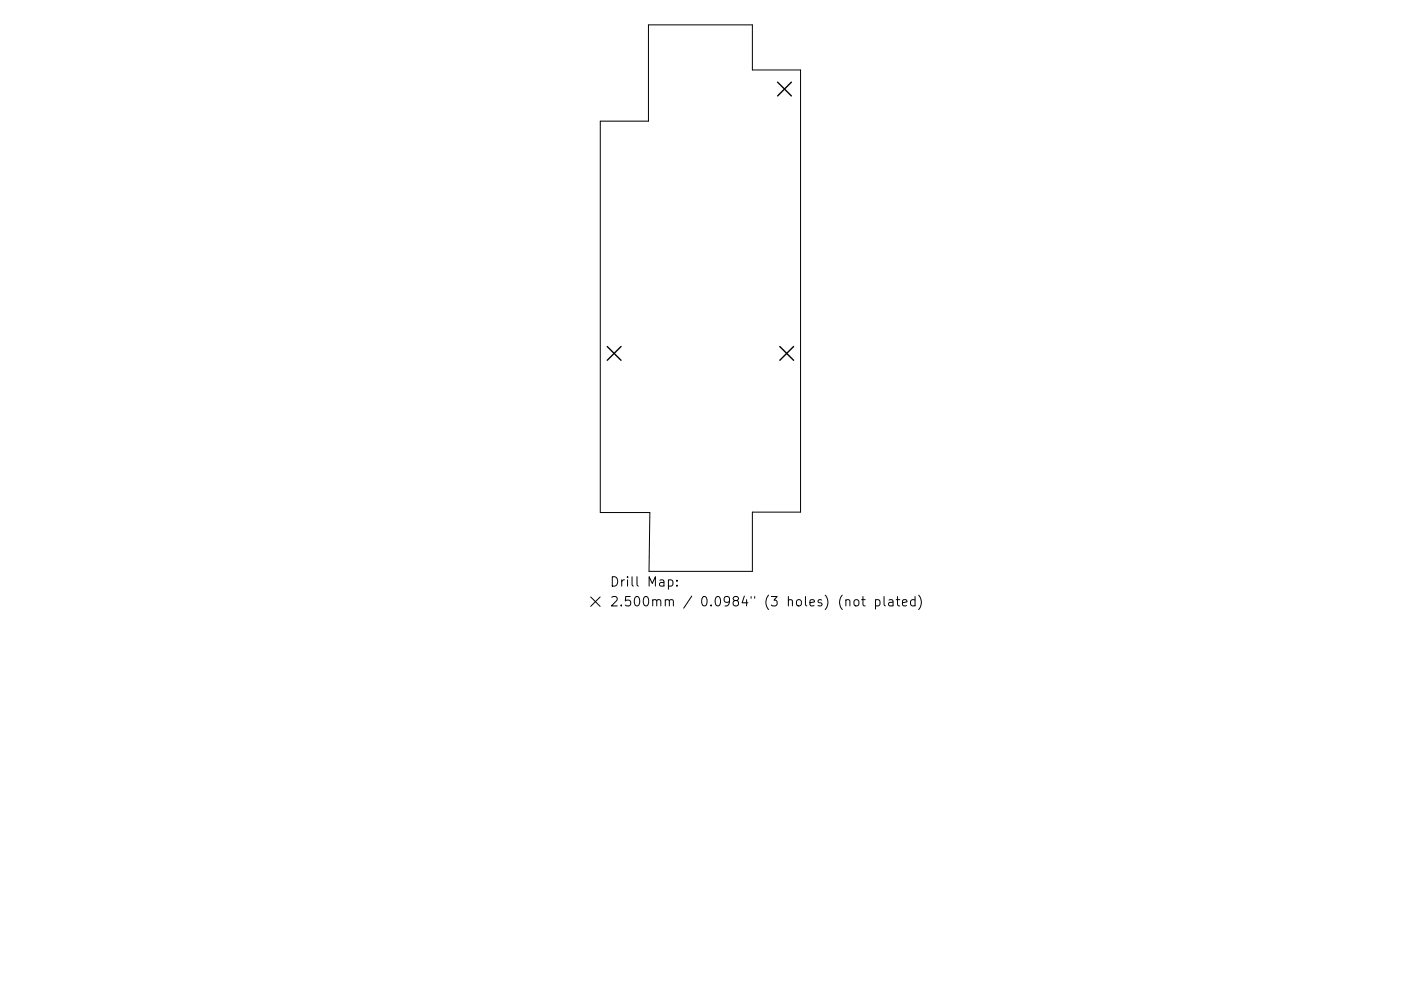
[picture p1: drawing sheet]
<svg xmlns="http://www.w3.org/2000/svg" width="297mm" height="210mm" viewBox="0 0 297 210" stroke-linecap="round" stroke-linejoin="round" font-family="sans-serif">
<defs><g id="words">
<g font-size="2.8">
<text x="129.2" y="124.5">Drill Map:</text>
<text x="129.2" y="128.7">2.500mm / 0.0984&quot; (3 holes) (not plated)</text>
</g>
</g></defs>
<g fill="none" stroke="#000" stroke-width=".21">
<path d="M137.5 5.3h22v9.5h10.2v93.9h-10.2v12.5h-21.9l.2-12.5h-10.5v-83h10.2zM125.2 126.7l2 2M127.2 126.7l-2 2M141.7 123.1l.6-.1 .4 .4v.6l-.2 .3h-.8M143.5 124.2v.2M143.5 123.1v.2M179.3 127.4l.3-.2 .5 .1 .1 1.3M181.2 127.4l.2-.2a.54 .54 0 0 1 .7 .4v.6a.54 .54 0 0 1-.5 .4 .54 .54 0 0 1-.5-.4zM182.7 127.2h.7M183 126.6v1.7l.1 .2 .3 .1M185.6 127.3l.6-.1 .4 .4v.6l-.2 .3h-.8M185.6 127.2v2"/>
<path d="M187.4 126.6v1.7l.3 .3M188.5 127.3h.7l.1 1.3M189.3 127.7l-.6 .1a.39 .39 0 0 0-.3 .4 .39 .39 0 0 0 .3 .4l.6-.1M190 127.2h.8M190.3 126.6v1.7l.1 .2 .4 .1M191.3 127.9l1-.2-.1-.4-.6-.1-.3 .3 .1 1h.8M194 127.3l-.6-.1-.3 .4v.6l.1 .3h.8M194 126.6v2M194.8 126.3a2.29 2.29 0 0 1 0 3"/>
</g>
<path d="M164.9 17.4l2.9 3M167.8 17.4l-2.9 3M128.7 73.5l3 2.9M131.7 73.5l-3 2.9M165.3 73.5l3 2.9M168.3 73.5l-3 2.9" fill="none" stroke="#000" stroke-width=".29"/>
<use href="#words"/>
</svg>
